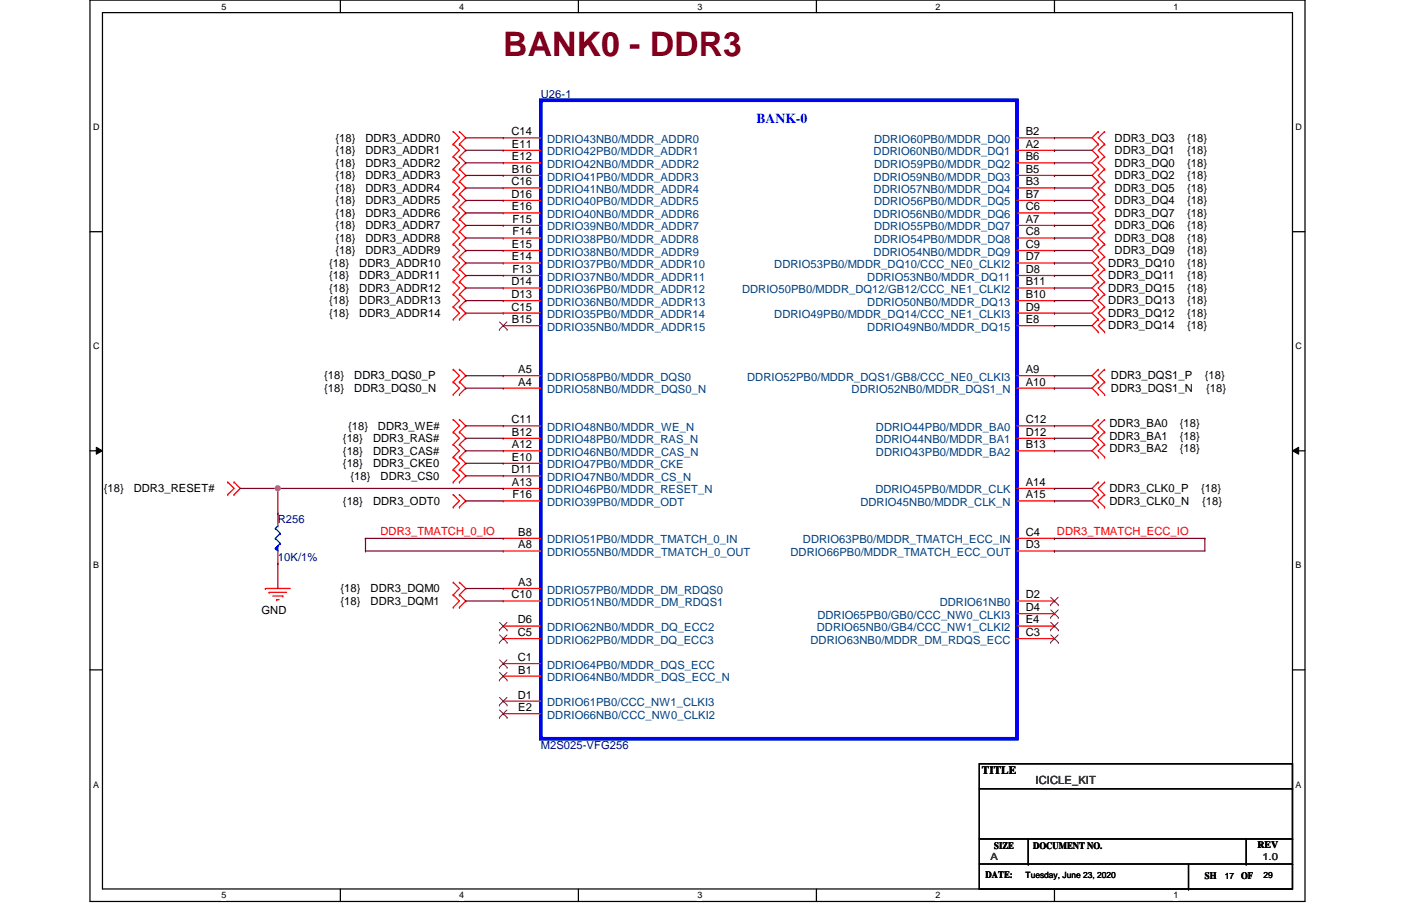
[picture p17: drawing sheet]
<svg xmlns="http://www.w3.org/2000/svg" width="432mm" height="279mm" viewBox="0 0 432 279" stroke-linecap="round" stroke-linejoin="round" font-family="sans-serif">
<defs><g id="words">
<text font-size="10.4" fill="#800000" x="155.1" y="17.4">BANK0 - DDR3</text>
<text font-size="4.2" fill="#00f" x="233.1" y="37.9">BANK-0</text>
<g font-size="3.5" fill="#000080">
<text x="166.7" y="30.1">U26-1</text>
<text x="85.6" y="161.4">R256</text>
<text x="85.6" y="173">10K/1%</text>
<text x="166.7" y="230.9">M2S025-VFG256</text>
</g>
<g font-size="3.5">
<text x="157.6" y="41.7">C14</text>
<text x="316.1" y="41.7">B2</text>
<text x="103.4" y="43.6">{18}</text>
<text x="103.4" y="47.5">{18}</text>
<text x="112.6" y="43.6">DDR3_ADDR0</text>
<text x="112.6" y="47.5">DDR3_ADDR1</text>
<text x="157.8" y="45.6">E11</text>
<text x="316.1" y="45.6">A2</text>
<text x="343.5" y="47.5">DDR3_DQ1</text>
<text x="343.5" y="43.6">DDR3_DQ3</text>
<text x="365.9" y="47.5">{18}</text>
<text x="365.9" y="43.6">{18}</text>
<text x="103.4" y="51.4">{18}</text>
<text x="112.6" y="51.4">DDR3_ADDR2</text>
<text x="157.8" y="49.4">E12</text>
<text x="157.8" y="53.3">B16</text>
<text x="316.1" y="49.4">B6</text>
<text x="316.1" y="53.3">B5</text>
<text x="343.5" y="51.4">DDR3_DQ0</text>
<text x="365.9" y="51.4">{18}</text>
<text x="103.4" y="55.2">{18}</text>
<text x="103.4" y="59.1">{18}</text>
<text x="112.6" y="55.2">DDR3_ADDR3</text>
<text x="112.6" y="59.1">DDR3_ADDR4</text>
<text x="157.6" y="57.1">C16</text>
<text x="316.1" y="57.1">B3</text>
<text x="343.5" y="55.2">DDR3_DQ2</text>
<text x="343.5" y="59.1">DDR3_DQ5</text>
<text x="365.9" y="55.2">{18}</text>
<text x="365.9" y="59.1">{18}</text>
<text x="103.4" y="62.9">{18}</text>
<text x="112.6" y="62.9">DDR3_ADDR5</text>
<text x="157.6" y="61">D16</text>
<text x="157.8" y="64.9">E16</text>
<text x="316.1" y="61">B7</text>
<text x="316.1" y="64.9">C6</text>
<text x="343.5" y="62.9">DDR3_DQ4</text>
<text x="365.9" y="62.9">{18}</text>
<text x="103.4" y="66.8">{18}</text>
<text x="103.4" y="70.7">{18}</text>
<text x="112.6" y="66.8">DDR3_ADDR6</text>
<text x="112.6" y="70.7">DDR3_ADDR7</text>
<text x="158" y="68.7">F15</text>
<text x="316.1" y="68.7">A7</text>
<text x="343.5" y="70.7">DDR3_DQ6</text>
<text x="343.5" y="66.8">DDR3_DQ7</text>
<text x="365.9" y="70.7">{18}</text>
<text x="365.9" y="66.8">{18}</text>
<text x="103.4" y="74.5">{18}</text>
<text x="112.6" y="74.5">DDR3_ADDR8</text>
<text x="157.8" y="76.5">E15</text>
<text x="158" y="72.6">F14</text>
<text x="316.1" y="72.6">C8</text>
<text x="316.1" y="76.5">C9</text>
<text x="343.5" y="74.5">DDR3_DQ8</text>
<text x="365.9" y="74.5">{18}</text>
<text x="101.5" y="82.3">{18}</text>
<text x="103.4" y="78.4">{18}</text>
<text x="110.7" y="82.3">DDR3_ADDR10</text>
<text x="112.6" y="78.4">DDR3_ADDR9</text>
<text x="157.8" y="80.3">E14</text>
<text x="316.1" y="80.3">D7</text>
<text x="341.6" y="82.3">DDR3_DQ10</text>
<text x="343.5" y="78.4">DDR3_DQ9</text>
<text x="365.9" y="78.4">{18}</text>
<text x="365.9" y="82.3">{18}</text>
<text x="101.5" y="86.1">{18}</text>
<text x="110.7" y="86.1">DDR3_ADDR11</text>
<text x="157.6" y="88">D14</text>
<text x="158" y="84.2">F13</text>
<text x="316.1" y="84.2">D8</text>
<text x="316.1" y="88">B11</text>
<text x="341.6" y="86.1">DDR3_DQ11</text>
<text x="365.9" y="86.1">{18}</text>
<text x="101.5" y="90">{18}</text>
<text x="101.5" y="93.9">{18}</text>
<text x="110.7" y="90">DDR3_ADDR12</text>
<text x="110.7" y="93.9">DDR3_ADDR13</text>
<text x="157.6" y="91.9">D13</text>
<text x="157.6" y="95.8">C15</text>
<text x="316.1" y="91.9">B10</text>
<text x="316.1" y="95.8">D9</text>
<text x="341.6" y="93.9">DDR3_DQ13</text>
<text x="341.6" y="90">DDR3_DQ15</text>
<text x="365.9" y="93.9">{18}</text>
<text x="365.9" y="90">{18}</text>
<text x="101.5" y="97.7">{18}</text>
<text x="110.7" y="97.7">DDR3_ADDR14</text>
<text x="157.8" y="99.6">B15</text>
<text x="316.1" y="99.6">E8</text>
<text x="341.6" y="97.7">DDR3_DQ12</text>
<text x="341.6" y="101.6">DDR3_DQ14</text>
<text x="365.9" y="97.7">{18}</text>
<text x="365.9" y="101.6">{18}</text>
<text x="99.9" y="117">{18}</text>
<text x="109.2" y="117">DDR3_DQS0_P</text>
<text x="159.7" y="115.1">A5</text>
<text x="159.7" y="118.9">A4</text>
<text x="316.1" y="115.1">A9</text>
<text x="316.1" y="118.9">A10</text>
<text x="342.4" y="117">DDR3_DQS1_P</text>
<text x="371.3" y="117">{18}</text>
<text x="99.9" y="120.9">{18}</text>
<text x="109.2" y="120.9">DDR3_DQS0_N</text>
<text x="342.4" y="120.9">DDR3_DQS1_N</text>
<text x="371.7" y="120.9">{18}</text>
<text x="157.6" y="130.5">C11</text>
<text x="316.1" y="130.5">C12</text>
<text x="342" y="131.7">DDR3_BA0</text>
<text x="363.6" y="131.7">{18}</text>
<text x="105.7" y="136.3">{18}</text>
<text x="107.3" y="132.5">{18}</text>
<text x="115" y="136.3">DDR3_RAS#</text>
<text x="116.5" y="132.5">DDR3_WE#</text>
<text x="157.8" y="134.4">B12</text>
<text x="316.1" y="134.4">D12</text>
<text x="342" y="135.6">DDR3_BA1</text>
<text x="363.6" y="135.6">{18}</text>
<text x="105.7" y="140.2">{18}</text>
<text x="115" y="140.2">DDR3_CAS#</text>
<text x="157.8" y="138.2">A12</text>
<text x="157.8" y="142.1">E10</text>
<text x="316.1" y="138.2">B13</text>
<text x="342" y="139.4">DDR3_BA2</text>
<text x="363.6" y="139.4">{18}</text>
<text x="105.7" y="144.1">{18}</text>
<text x="108" y="147.9">{18}</text>
<text x="115" y="144.1">DDR3_CKE0</text>
<text x="117.3" y="147.9">DDR3_CS0</text>
<text x="157.6" y="145.9">D11</text>
<text x="157.8" y="149.8">A13</text>
<text x="316.1" y="149.8">A14</text>
<text x="32" y="151.8">{18}</text>
<text x="41.2" y="151.8">DDR3_RESET#</text>
<text x="105.7" y="155.6">{18}</text>
<text x="115" y="155.6">DDR3_ODT0</text>
<text x="158" y="153.7">F16</text>
<text x="316.1" y="153.7">A15</text>
<text x="342" y="151.8">DDR3_CLK0_P</text>
<text x="342" y="155.6">DDR3_CLK0_N</text>
<text x="370.2" y="151.8">{18}</text>
<text x="370.5" y="155.6">{18}</text>
<text x="159.7" y="165.2">B8</text>
<text x="316.1" y="165.2">C4</text>
<text x="159.7" y="169.1">A8</text>
<text x="316.1" y="169.1">D3</text>
<text x="104.9" y="182.7">{18}</text>
<text x="114.2" y="182.7">DDR3_DQM0</text>
<text x="157.6" y="184.5">C10</text>
<text x="159.7" y="180.7">A3</text>
<text x="316.1" y="184.5">D2</text>
<text x="80.6" y="189.2">GND</text>
<text x="104.9" y="186.5">{18}</text>
<text x="114.2" y="186.5">DDR3_DQM1</text>
<text x="316.1" y="188.4">D4</text>
<text x="159.6" y="192.3">D6</text>
<text x="159.6" y="196.1">C5</text>
<text x="316.1" y="192.3">E4</text>
<text x="316.1" y="196.1">C3</text>
<text x="159.6" y="203.8">C1</text>
<text x="159.7" y="207.7">B1</text>
<text x="159.6" y="215.4">D1</text>
<text x="159.7" y="219.3">E2</text>
<text x="302.6" y="238.7">TITLE</text>
</g>
<g font-size="3.5" fill="#004080">
<text x="168.7" y="44.1">DDRIO43NB0/MDDR_ADDR0</text>
<text x="168.7" y="47.9">DDRIO42PB0/MDDR_ADDR1</text>
<text x="269.2" y="47.9">DDRIO60NB0/MDDR_DQ1</text>
<text x="269.4" y="44.1">DDRIO60PB0/MDDR_DQ0</text>
<text x="168.7" y="51.8">DDRIO42NB0/MDDR_ADDR2</text>
<text x="269.4" y="51.8">DDRIO59PB0/MDDR_DQ2</text>
<text x="168.7" y="55.7">DDRIO41PB0/MDDR_ADDR3</text>
<text x="168.7" y="59.5">DDRIO41NB0/MDDR_ADDR4</text>
<text x="269.2" y="55.7">DDRIO59NB0/MDDR_DQ3</text>
<text x="269.2" y="59.5">DDRIO57NB0/MDDR_DQ4</text>
<text x="168.7" y="63.4">DDRIO40PB0/MDDR_ADDR5</text>
<text x="269.4" y="63.4">DDRIO56PB0/MDDR_DQ5</text>
<text x="168.7" y="67.2">DDRIO40NB0/MDDR_ADDR6</text>
<text x="168.7" y="71.1">DDRIO39NB0/MDDR_ADDR7</text>
<text x="269.2" y="67.2">DDRIO56NB0/MDDR_DQ6</text>
<text x="269.4" y="71.1">DDRIO55PB0/MDDR_DQ7</text>
<text x="168.7" y="75">DDRIO38PB0/MDDR_ADDR8</text>
<text x="269.4" y="75">DDRIO54PB0/MDDR_DQ8</text>
<text x="168.7" y="78.8">DDRIO38NB0/MDDR_ADDR9</text>
<text x="168.7" y="82.7">DDRIO37PB0/MDDR_ADDR10</text>
<text x="238.6" y="82.7">DDRIO53PB0/MDDR_DQ10/CCC_NE0_CLKI2</text>
<text x="269.2" y="78.8">DDRIO54NB0/MDDR_DQ9</text>
<text x="168.7" y="86.5">DDRIO37NB0/MDDR_ADDR11</text>
<text x="267.3" y="86.5">DDRIO53NB0/MDDR_DQ11</text>
<text x="168.7" y="90.4">DDRIO36PB0/MDDR_ADDR12</text>
<text x="168.7" y="94.3">DDRIO36NB0/MDDR_ADDR13</text>
<text x="228.7" y="90.4">DDRIO50PB0/MDDR_DQ12/GB12/CCC_NE1_CLKI2</text>
<text x="267.3" y="94.3">DDRIO50NB0/MDDR_DQ13</text>
<text x="168.7" y="98.1">DDRIO35PB0/MDDR_ADDR14</text>
<text x="168.7" y="102">DDRIO35NB0/MDDR_ADDR15</text>
<text x="238.6" y="98.1">DDRIO49PB0/MDDR_DQ14/CCC_NE1_CLKI3</text>
<text x="267.3" y="102">DDRIO49NB0/MDDR_DQ15</text>
<text x="168.7" y="117.4">DDRIO58PB0/MDDR_DQS0</text>
<text x="230.3" y="117.4">DDRIO52PB0/MDDR_DQS1/GB8/CCC_NE0_CLKI3</text>
<text x="168.7" y="121.3">DDRIO58NB0/MDDR_DQS0_N</text>
<text x="262.5" y="121.3">DDRIO52NB0/MDDR_DQS1_N</text>
<text x="168.7" y="132.9">DDRIO48NB0/MDDR_WE_N</text>
<text x="168.7" y="136.7">DDRIO48PB0/MDDR_RAS_N</text>
<text x="269.8" y="136.7">DDRIO44NB0/MDDR_BA1</text>
<text x="270" y="132.9">DDRIO44PB0/MDDR_BA0</text>
<text x="168.7" y="140.6">DDRIO46NB0/MDDR_CAS_N</text>
<text x="270" y="140.6">DDRIO43PB0/MDDR_BA2</text>
<text x="168.7" y="144.4">DDRIO47PB0/MDDR_CKE</text>
<text x="168.7" y="148.3">DDRIO47NB0/MDDR_CS_N</text>
<text x="168.7" y="152.2">DDRIO46PB0/MDDR_RESET_N</text>
<text x="269.8" y="152.2">DDRIO45PB0/MDDR_CLK</text>
<text x="168.7" y="156">DDRIO39PB0/MDDR_ODT</text>
<text x="265.2" y="156">DDRIO45NB0/MDDR_CLK_N</text>
<text x="168.7" y="167.6">DDRIO51PB0/MDDR_TMATCH_0_IN</text>
<text x="247.5" y="167.6">DDRIO63PB0/MDDR_TMATCH_ECC_IN</text>
<text x="168.7" y="171.5">DDRIO55NB0/MDDR_TMATCH_0_OUT</text>
<text x="243.6" y="171.5">DDRIO66PB0/MDDR_TMATCH_ECC_OUT</text>
<text x="168.7" y="183">DDRIO57PB0/MDDR_DM_RDQS0</text>
<text x="168.7" y="186.9">DDRIO51NB0/MDDR_DM_RDQS1</text>
<text x="251.9" y="190.8">DDRIO65PB0/GB0/CCC_NW0_CLKI3</text>
<text x="289.6" y="186.9">DDRIO61NB0</text>
<text x="168.7" y="194.6">DDRIO62NB0/MDDR_DQ_ECC2</text>
<text x="251.8" y="194.6">DDRIO65NB0/GB4/CCC_NW1_CLKI2</text>
<text x="168.7" y="198.5">DDRIO62PB0/MDDR_DQ_ECC3</text>
<text x="249.8" y="198.5">DDRIO63NB0/MDDR_DM_RDQS_ECC</text>
<text x="168.7" y="206.2">DDRIO64PB0/MDDR_DQS_ECC</text>
<text x="168.7" y="210.1">DDRIO64NB0/MDDR_DQS_ECC_N</text>
<text x="168.7" y="217.8">DDRIO61PB0/CCC_NW1_CLKI3</text>
<text x="168.7" y="221.7">DDRIO66NB0/CCC_NW0_CLKI2</text>
</g>
<g font-size="3.5" fill="#f00">
<text x="117.3" y="165.1">DDR3_TMATCH_0_IO</text>
<text x="325.8" y="165.1">DDR3_TMATCH_ECC_IO</text>
</g>
<text font-size="3.5" fill="#008000" x="319.2" y="241.7">ICICLE_KIT</text>
<g font-size="3">
<text x="306.5" y="261.8">SIZE</text>
<text x="318.4" y="261.8">DOCUMENT NO.</text>
<text x="387.6" y="261.5">REV</text>
<text x="303.8" y="270.7">DATE:</text>
<text x="371.3" y="271.1">SH</text>
<text x="382.5" y="271.1">OF</text>
</g>
<g font-size="3" fill="#008000">
<text x="305.3" y="265.3">A</text>
<text x="389.1" y="265.3">1.0</text>
</g>
<g font-size="2.8">
<text x="68.2" y="3">5</text>
<text x="141.6" y="3">4</text>
<text x="214.9" y="3">3</text>
<text x="288.3" y="3">2</text>
<text x="361.7" y="3">1</text>
<text x="28.7" y="40.2">D</text>
<text x="399.3" y="40.2">D</text>
<text x="28.7" y="107.7">C</text>
<text x="399.3" y="107.7">C</text>
<text x="28.7" y="175.3">B</text>
<text x="399.3" y="175.3">B</text>
<text x="28.7" y="242.9">A</text>
<text x="399.3" y="242.9">A</text>
<text x="68.2" y="277.1">5</text>
<text x="141.6" y="277.1">4</text>
<text x="214.9" y="277.1">3</text>
<text x="288.3" y="277.1">2</text>
<text x="361.7" y="277.1">1</text>
</g>
<g font-size="2.7">
<text x="316.1" y="270.8">Tuesday, June 23, 2020</text>
<text x="377.5" y="271.1">17</text>
<text x="389.5" y="270.8">29</text>
</g>
</g></defs>
<path d="M27.7 0h374.5v278h-374.5zM31.6 3.9h366.8v270.3h-366.8z" fill="none" stroke="#000" stroke-width=".38"/>
<g fill="#fff">
<path d="M68.2 .5h1.6v3.1h-1.6z"/>
<path d="M68.2 274.6h1.6v3.1h-1.6z"/>
</g>
<path d="M104.9 0v3.9M104.9 274.2v3.8" fill="none" stroke="#000" stroke-width=".38"/>
<g fill="#fff">
<path d="M141.6 .5h1.5v3.1h-1.5z"/>
<path d="M141.6 274.6h1.5v3.1h-1.5z"/>
</g>
<path d="M178.3 0v3.9M178.3 274.2v3.8" fill="none" stroke="#000" stroke-width=".38"/>
<g fill="#fff">
<path d="M214.9 .5h1.6v3.1h-1.6z"/>
<path d="M214.9 274.6h1.6v3.1h-1.6z"/>
</g>
<path d="M251.6 0v3.9M251.6 274.2v3.8" fill="none" stroke="#000" stroke-width=".38"/>
<g fill="#fff">
<path d="M288.3 .5h1.5v3.1h-1.5z"/>
<path d="M288.3 274.6h1.5v3.1h-1.5z"/>
</g>
<path d="M325 0v3.9M325 274.2v3.8" fill="none" stroke="#000" stroke-width=".38"/>
<g fill="#fff">
<path d="M361.7 .5h1.5v3.1h-1.5z"/>
<path d="M361.7 274.6h1.5v3.1h-1.5z"/>
<path d="M28.7 37.7h2v3.1h-2z"/>
<path d="M399.3 37.7h2v3.1h-2z"/>
<path d="M28.7 105.2h2v3.1h-2z"/>
<path d="M399.3 105.2h2v3.1h-2z"/>
</g>
<path d="M27.7 71.5h3.9M398.4 71.5h3.8" fill="none" stroke="#000" stroke-width=".38"/>
<g fill="#fff">
<path d="M28.7 172.8h1.8v3.1h-1.8z"/>
<path d="M399.3 172.8h1.9v3.1h-1.9z"/>
</g>
<path d="M27.7 139h3.9M398.4 139h3.8" fill="none" stroke="#000" stroke-width=".38"/>
<path d="M29.7 137.9l1.9 1.1-1.9 1.1zM398.4 139l1.9-1.1v2.2z" fill="#000"/>
<path d="M29.7 137.9l1.9 1.1-1.9 1.1zM398.4 139l1.9-1.1v2.2z" fill="none" stroke="#000" stroke-width=".31"/>
<g fill="#fff">
<path d="M28.7 240.4h1.8v3.1h-1.8z"/>
<path d="M399.3 240.4h1.9v3.1h-1.9z"/>
</g>
<path d="M27.7 206.6h3.9M398.4 206.6h3.8" fill="none" stroke="#000" stroke-width=".38"/>
<path d="M81.8 181.5h7.7" fill="none" stroke="#f00" stroke-width=".38"/>
<circle cx="81.8" cy="181.5" r=".19" fill="#f00"/>
<path d="M82.9 182.7h5.4" fill="none" stroke="#f00" stroke-width=".38"/>
<circle cx="82.9" cy="182.7" r=".19" fill="#f00"/>
<path d="M84.1 183.8h3.1" fill="none" stroke="#f00" stroke-width=".38"/>
<circle cx="87.2" cy="183.8" r=".19" fill="#f00"/>
<path d="M85.3 185h.7" fill="none" stroke="#f00" stroke-width=".38"/>
<circle cx="85.3" cy="185" r=".19" fill="#f00"/>
<path d="M72.1 148.7l1.9 1.9" fill="none" stroke="#f00" stroke-width=".38"/>
<circle cx="72.1" cy="148.7" r=".19" fill="#f00"/>
<path d="M74 150.6l-1.9 1.9" fill="none" stroke="#f00" stroke-width=".38"/>
<circle cx="72.1" cy="152.5" r=".19" fill="#f00"/>
<path d="M72.1 150.6l-1.9 1.9" fill="none" stroke="#f00" stroke-width=".38"/>
<circle cx="70.2" cy="152.5" r=".19" fill="#f00"/>
<path d="M70.2 148.7l1.9 1.9" fill="none" stroke="#f00" stroke-width=".38"/>
<circle cx="70.2" cy="148.7" r=".19" fill="#f00"/>
<path d="M338.5 117.8l-1.9 1.9" fill="none" stroke="#f00" stroke-width=".38"/>
<circle cx="338.5" cy="117.8" r=".19" fill="#f00"/>
<path d="M336.6 119.7l1.9 2" fill="none" stroke="#f00" stroke-width=".38"/>
<circle cx="338.5" cy="121.7" r=".19" fill="#f00"/>
<path d="M338.5 119.7l1.9 2" fill="none" stroke="#f00" stroke-width=".38"/>
<circle cx="340.4" cy="121.7" r=".19" fill="#f00"/>
<path d="M340.4 117.8l-1.9 1.9" fill="none" stroke="#f00" stroke-width=".38"/>
<circle cx="340.4" cy="117.8" r=".19" fill="#f00"/>
<path d="M141.6 113.9l2 2" fill="none" stroke="#f00" stroke-width=".38"/>
<circle cx="141.6" cy="113.9" r=".19" fill="#f00"/>
<path d="M143.6 115.9l-2 1.9" fill="none" stroke="#f00" stroke-width=".38"/>
<circle cx="141.6" cy="117.8" r=".19" fill="#f00"/>
<path d="M141.6 115.9l-1.9 1.9" fill="none" stroke="#f00" stroke-width=".38"/>
<circle cx="139.7" cy="117.8" r=".19" fill="#f00"/>
<path d="M139.7 113.9l1.9 2" fill="none" stroke="#f00" stroke-width=".38"/>
<circle cx="139.7" cy="113.9" r=".19" fill="#f00"/>
<path d="M141.6 117.8l2 1.9" fill="none" stroke="#f00" stroke-width=".38"/>
<circle cx="141.6" cy="117.8" r=".19" fill="#f00"/>
<path d="M143.6 119.7l-2 2" fill="none" stroke="#f00" stroke-width=".38"/>
<circle cx="141.6" cy="121.7" r=".19" fill="#f00"/>
<path d="M141.6 119.7l-1.9 2" fill="none" stroke="#f00" stroke-width=".38"/>
<circle cx="139.7" cy="121.7" r=".19" fill="#f00"/>
<path d="M139.7 117.8l1.9 1.9" fill="none" stroke="#f00" stroke-width=".38"/>
<circle cx="139.7" cy="117.8" r=".19" fill="#f00"/>
<path d="M338.5 113.9l-1.9 2" fill="none" stroke="#f00" stroke-width=".38"/>
<circle cx="338.5" cy="113.9" r=".19" fill="#f00"/>
<path d="M336.6 115.9l1.9 1.9" fill="none" stroke="#f00" stroke-width=".38"/>
<circle cx="338.5" cy="117.8" r=".19" fill="#f00"/>
<path d="M338.5 115.9l1.9 1.9" fill="none" stroke="#f00" stroke-width=".38"/>
<circle cx="340.4" cy="117.8" r=".19" fill="#f00"/>
<path d="M340.4 113.9l-1.9 2" fill="none" stroke="#f00" stroke-width=".38"/>
<circle cx="340.4" cy="113.9" r=".19" fill="#f00"/>
<path d="M336.6 131.3l1.9 1.9" fill="none" stroke="#f00" stroke-width=".38"/>
<circle cx="338.5" cy="133.2" r=".19" fill="#f00"/>
<path d="M338.5 129.4l-1.9 1.9" fill="none" stroke="#f00" stroke-width=".38"/>
<circle cx="338.5" cy="129.4" r=".19" fill="#f00"/>
<path d="M340.4 129.4l-1.9 1.9" fill="none" stroke="#f00" stroke-width=".38"/>
<circle cx="340.4" cy="129.4" r=".19" fill="#f00"/>
<path d="M338.5 131.3l1.9 1.9" fill="none" stroke="#f00" stroke-width=".38"/>
<circle cx="340.4" cy="133.2" r=".19" fill="#f00"/>
<path d="M336.6 139l1.9 2" fill="none" stroke="#f00" stroke-width=".38"/>
<circle cx="338.5" cy="141" r=".19" fill="#f00"/>
<path d="M338.5 137.1l-1.9 1.9" fill="none" stroke="#f00" stroke-width=".38"/>
<circle cx="338.5" cy="137.1" r=".19" fill="#f00"/>
<path d="M340.4 137.1l-1.9 1.9" fill="none" stroke="#f00" stroke-width=".38"/>
<circle cx="340.4" cy="137.1" r=".19" fill="#f00"/>
<path d="M338.5 139l1.9 2" fill="none" stroke="#f00" stroke-width=".38"/>
<circle cx="340.4" cy="141" r=".19" fill="#f00"/>
<path d="M141.6 152.5l2 2" fill="none" stroke="#f00" stroke-width=".38"/>
<circle cx="141.6" cy="152.5" r=".19" fill="#f00"/>
<path d="M143.6 154.5l-2 1.9" fill="none" stroke="#f00" stroke-width=".38"/>
<circle cx="141.6" cy="156.4" r=".19" fill="#f00"/>
<path d="M141.6 154.5l-1.9 1.9" fill="none" stroke="#f00" stroke-width=".38"/>
<circle cx="139.7" cy="156.4" r=".19" fill="#f00"/>
<path d="M139.7 152.5l1.9 2" fill="none" stroke="#f00" stroke-width=".38"/>
<circle cx="139.7" cy="152.5" r=".19" fill="#f00"/>
<path d="M338.5 148.7l-1.9 1.9" fill="none" stroke="#f00" stroke-width=".38"/>
<circle cx="338.5" cy="148.7" r=".19" fill="#f00"/>
<path d="M336.6 150.6l1.9 1.9" fill="none" stroke="#f00" stroke-width=".38"/>
<circle cx="338.5" cy="152.5" r=".19" fill="#f00"/>
<path d="M338.5 150.6l1.9 1.9" fill="none" stroke="#f00" stroke-width=".38"/>
<circle cx="340.4" cy="152.5" r=".19" fill="#f00"/>
<path d="M340.4 148.7l-1.9 1.9" fill="none" stroke="#f00" stroke-width=".38"/>
<circle cx="340.4" cy="148.7" r=".19" fill="#f00"/>
<path d="M338.5 152.5l-1.9 2" fill="none" stroke="#f00" stroke-width=".38"/>
<circle cx="338.5" cy="152.5" r=".19" fill="#f00"/>
<path d="M336.6 154.5l1.9 1.9" fill="none" stroke="#f00" stroke-width=".38"/>
<circle cx="338.5" cy="156.4" r=".19" fill="#f00"/>
<path d="M338.5 154.5l1.9 1.9" fill="none" stroke="#f00" stroke-width=".38"/>
<circle cx="340.4" cy="156.4" r=".19" fill="#f00"/>
<path d="M340.4 152.5l-1.9 2" fill="none" stroke="#f00" stroke-width=".38"/>
<circle cx="340.4" cy="152.5" r=".19" fill="#f00"/>
<path d="M141.6 141l2 1.9" fill="none" stroke="#f00" stroke-width=".38"/>
<circle cx="141.6" cy="141" r=".19" fill="#f00"/>
<path d="M143.6 142.9l-2 1.9" fill="none" stroke="#f00" stroke-width=".38"/>
<circle cx="141.6" cy="144.8" r=".19" fill="#f00"/>
<path d="M141.6 142.9l-1.9 1.9" fill="none" stroke="#f00" stroke-width=".38"/>
<circle cx="139.7" cy="144.8" r=".19" fill="#f00"/>
<path d="M139.7 141l1.9 1.9" fill="none" stroke="#f00" stroke-width=".38"/>
<circle cx="139.7" cy="141" r=".19" fill="#f00"/>
<path d="M336.6 135.2l1.9 1.9" fill="none" stroke="#f00" stroke-width=".38"/>
<circle cx="338.5" cy="137.1" r=".19" fill="#f00"/>
<path d="M338.5 133.2l-1.9 2" fill="none" stroke="#f00" stroke-width=".38"/>
<circle cx="338.5" cy="133.2" r=".19" fill="#f00"/>
<path d="M340.4 133.2l-1.9 2" fill="none" stroke="#f00" stroke-width=".38"/>
<circle cx="340.4" cy="133.2" r=".19" fill="#f00"/>
<path d="M338.5 135.2l1.9 1.9" fill="none" stroke="#f00" stroke-width=".38"/>
<circle cx="340.4" cy="137.1" r=".19" fill="#f00"/>
<path d="M141.6 144.8l2 1.9" fill="none" stroke="#f00" stroke-width=".38"/>
<circle cx="141.6" cy="144.8" r=".19" fill="#f00"/>
<path d="M143.6 146.7l-2 2" fill="none" stroke="#f00" stroke-width=".38"/>
<circle cx="141.6" cy="148.7" r=".19" fill="#f00"/>
<path d="M141.6 146.7l-1.9 2" fill="none" stroke="#f00" stroke-width=".38"/>
<circle cx="139.7" cy="148.7" r=".19" fill="#f00"/>
<path d="M139.7 144.8l1.9 1.9" fill="none" stroke="#f00" stroke-width=".38"/>
<circle cx="139.7" cy="144.8" r=".19" fill="#f00"/>
<path d="M141.6 137.1l2 1.9" fill="none" stroke="#f00" stroke-width=".38"/>
<circle cx="141.6" cy="137.1" r=".19" fill="#f00"/>
<path d="M143.6 139l-2 2" fill="none" stroke="#f00" stroke-width=".38"/>
<circle cx="141.6" cy="141" r=".19" fill="#f00"/>
<path d="M141.6 139l-1.9 2" fill="none" stroke="#f00" stroke-width=".38"/>
<circle cx="139.7" cy="141" r=".19" fill="#f00"/>
<path d="M139.7 137.1l1.9 1.9" fill="none" stroke="#f00" stroke-width=".38"/>
<circle cx="139.7" cy="137.1" r=".19" fill="#f00"/>
<path d="M141.6 179.6l2 1.9" fill="none" stroke="#f00" stroke-width=".38"/>
<circle cx="141.6" cy="179.6" r=".19" fill="#f00"/>
<path d="M143.6 181.5l-2 1.9" fill="none" stroke="#f00" stroke-width=".38"/>
<circle cx="141.6" cy="183.4" r=".19" fill="#f00"/>
<path d="M141.6 181.5l-1.9 1.9" fill="none" stroke="#f00" stroke-width=".38"/>
<circle cx="139.7" cy="183.4" r=".19" fill="#f00"/>
<path d="M139.7 179.6l1.9 1.9" fill="none" stroke="#f00" stroke-width=".38"/>
<circle cx="139.7" cy="179.6" r=".19" fill="#f00"/>
<path d="M141.6 183.4l2 1.9" fill="none" stroke="#f00" stroke-width=".38"/>
<circle cx="141.6" cy="183.4" r=".19" fill="#f00"/>
<path d="M143.6 185.3l-2 2" fill="none" stroke="#f00" stroke-width=".38"/>
<circle cx="141.6" cy="187.3" r=".19" fill="#f00"/>
<path d="M141.6 185.3l-1.9 2" fill="none" stroke="#f00" stroke-width=".38"/>
<circle cx="139.7" cy="187.3" r=".19" fill="#f00"/>
<path d="M139.7 183.4l1.9 1.9" fill="none" stroke="#f00" stroke-width=".38"/>
<circle cx="139.7" cy="183.4" r=".19" fill="#f00"/>
<path d="M141.6 133.2l2 2" fill="none" stroke="#f00" stroke-width=".38"/>
<circle cx="141.6" cy="133.2" r=".19" fill="#f00"/>
<path d="M143.6 135.2l-2 1.9" fill="none" stroke="#f00" stroke-width=".38"/>
<circle cx="141.6" cy="137.1" r=".19" fill="#f00"/>
<path d="M141.6 135.2l-1.9 1.9" fill="none" stroke="#f00" stroke-width=".38"/>
<circle cx="139.7" cy="137.1" r=".19" fill="#f00"/>
<path d="M139.7 133.2l1.9 2" fill="none" stroke="#f00" stroke-width=".38"/>
<circle cx="139.7" cy="133.2" r=".19" fill="#f00"/>
<path d="M141.6 129.4l2 1.9" fill="none" stroke="#f00" stroke-width=".38"/>
<circle cx="141.6" cy="129.4" r=".19" fill="#f00"/>
<path d="M143.6 131.3l-2 1.9" fill="none" stroke="#f00" stroke-width=".38"/>
<circle cx="141.6" cy="133.2" r=".19" fill="#f00"/>
<path d="M141.6 131.3l-1.9 1.9" fill="none" stroke="#f00" stroke-width=".38"/>
<circle cx="139.7" cy="133.2" r=".19" fill="#f00"/>
<path d="M139.7 129.4l1.9 1.9" fill="none" stroke="#f00" stroke-width=".38"/>
<circle cx="139.7" cy="129.4" r=".19" fill="#f00"/>
<path d="M141.6 40.6l2 1.9" fill="none" stroke="#f00" stroke-width=".38"/>
<circle cx="141.6" cy="40.6" r=".19" fill="#f00"/>
<path d="M143.6 42.5l-2 1.9" fill="none" stroke="#f00" stroke-width=".38"/>
<circle cx="141.6" cy="44.4" r=".19" fill="#f00"/>
<path d="M141.6 42.5l-1.9 1.9" fill="none" stroke="#f00" stroke-width=".38"/>
<circle cx="139.7" cy="44.4" r=".19" fill="#f00"/>
<path d="M139.7 40.6l1.9 1.9" fill="none" stroke="#f00" stroke-width=".38"/>
<circle cx="139.7" cy="40.6" r=".19" fill="#f00"/>
<path d="M141.6 44.4l2 2" fill="none" stroke="#f00" stroke-width=".38"/>
<circle cx="141.6" cy="44.4" r=".19" fill="#f00"/>
<path d="M143.6 46.4l-2 1.9" fill="none" stroke="#f00" stroke-width=".38"/>
<circle cx="141.6" cy="48.3" r=".19" fill="#f00"/>
<path d="M141.6 46.4l-1.9 1.9" fill="none" stroke="#f00" stroke-width=".38"/>
<circle cx="139.7" cy="48.3" r=".19" fill="#f00"/>
<path d="M139.7 44.4l1.9 2" fill="none" stroke="#f00" stroke-width=".38"/>
<circle cx="139.7" cy="44.4" r=".19" fill="#f00"/>
<path d="M141.6 48.3l2 1.9" fill="none" stroke="#f00" stroke-width=".38"/>
<circle cx="141.6" cy="48.3" r=".19" fill="#f00"/>
<path d="M143.6 50.2l-2 2" fill="none" stroke="#f00" stroke-width=".38"/>
<circle cx="141.6" cy="52.2" r=".19" fill="#f00"/>
<path d="M141.6 50.2l-1.9 2" fill="none" stroke="#f00" stroke-width=".38"/>
<circle cx="139.7" cy="52.2" r=".19" fill="#f00"/>
<path d="M139.7 48.3l1.9 1.9" fill="none" stroke="#f00" stroke-width=".38"/>
<circle cx="139.7" cy="48.3" r=".19" fill="#f00"/>
<path d="M141.6 52.2l2 1.9" fill="none" stroke="#f00" stroke-width=".38"/>
<circle cx="141.6" cy="52.2" r=".19" fill="#f00"/>
<path d="M143.6 54.1l-2 1.9" fill="none" stroke="#f00" stroke-width=".38"/>
<circle cx="141.6" cy="56" r=".19" fill="#f00"/>
<path d="M141.6 54.1l-1.9 1.9" fill="none" stroke="#f00" stroke-width=".38"/>
<circle cx="139.7" cy="56" r=".19" fill="#f00"/>
<path d="M139.7 52.2l1.9 1.9" fill="none" stroke="#f00" stroke-width=".38"/>
<circle cx="139.7" cy="52.2" r=".19" fill="#f00"/>
<path d="M141.6 56l2 2" fill="none" stroke="#f00" stroke-width=".38"/>
<circle cx="141.6" cy="56" r=".19" fill="#f00"/>
<path d="M143.6 58l-2 1.9" fill="none" stroke="#f00" stroke-width=".38"/>
<circle cx="141.6" cy="59.9" r=".19" fill="#f00"/>
<path d="M141.6 58l-1.9 1.9" fill="none" stroke="#f00" stroke-width=".38"/>
<circle cx="139.7" cy="59.9" r=".19" fill="#f00"/>
<path d="M139.7 56l1.9 2" fill="none" stroke="#f00" stroke-width=".38"/>
<circle cx="139.7" cy="56" r=".19" fill="#f00"/>
<path d="M141.6 59.9l2 1.9" fill="none" stroke="#f00" stroke-width=".38"/>
<circle cx="141.6" cy="59.9" r=".19" fill="#f00"/>
<path d="M143.6 61.8l-2 2" fill="none" stroke="#f00" stroke-width=".38"/>
<circle cx="141.6" cy="63.8" r=".19" fill="#f00"/>
<path d="M141.6 61.8l-1.9 2" fill="none" stroke="#f00" stroke-width=".38"/>
<circle cx="139.7" cy="63.8" r=".19" fill="#f00"/>
<path d="M139.7 59.9l1.9 1.9" fill="none" stroke="#f00" stroke-width=".38"/>
<circle cx="139.7" cy="59.9" r=".19" fill="#f00"/>
<path d="M141.6 63.8l2 1.9" fill="none" stroke="#f00" stroke-width=".38"/>
<circle cx="141.6" cy="63.8" r=".19" fill="#f00"/>
<path d="M143.6 65.7l-2 1.9" fill="none" stroke="#f00" stroke-width=".38"/>
<circle cx="141.6" cy="67.6" r=".19" fill="#f00"/>
<path d="M141.6 65.7l-1.9 1.9" fill="none" stroke="#f00" stroke-width=".38"/>
<circle cx="139.7" cy="67.6" r=".19" fill="#f00"/>
<path d="M139.7 63.8l1.9 1.9" fill="none" stroke="#f00" stroke-width=".38"/>
<circle cx="139.7" cy="63.8" r=".19" fill="#f00"/>
<path d="M141.6 67.6l2 1.9" fill="none" stroke="#f00" stroke-width=".38"/>
<circle cx="141.6" cy="67.6" r=".19" fill="#f00"/>
<path d="M143.6 69.5l-2 2" fill="none" stroke="#f00" stroke-width=".38"/>
<circle cx="141.6" cy="71.5" r=".19" fill="#f00"/>
<path d="M141.6 69.5l-1.9 2" fill="none" stroke="#f00" stroke-width=".38"/>
<circle cx="139.7" cy="71.5" r=".19" fill="#f00"/>
<path d="M139.7 67.6l1.9 1.9" fill="none" stroke="#f00" stroke-width=".38"/>
<circle cx="139.7" cy="67.6" r=".19" fill="#f00"/>
<path d="M141.6 71.5l2 1.9" fill="none" stroke="#f00" stroke-width=".38"/>
<circle cx="141.6" cy="71.5" r=".19" fill="#f00"/>
<path d="M143.6 73.4l-2 1.9" fill="none" stroke="#f00" stroke-width=".38"/>
<circle cx="141.6" cy="75.3" r=".19" fill="#f00"/>
<path d="M141.6 73.4l-1.9 1.9" fill="none" stroke="#f00" stroke-width=".38"/>
<circle cx="139.7" cy="75.3" r=".19" fill="#f00"/>
<path d="M139.7 71.5l1.9 1.9" fill="none" stroke="#f00" stroke-width=".38"/>
<circle cx="139.7" cy="71.5" r=".19" fill="#f00"/>
<path d="M141.6 75.3l2 2" fill="none" stroke="#f00" stroke-width=".38"/>
<circle cx="141.6" cy="75.3" r=".19" fill="#f00"/>
<path d="M143.6 77.3l-2 1.9" fill="none" stroke="#f00" stroke-width=".38"/>
<circle cx="141.6" cy="79.2" r=".19" fill="#f00"/>
<path d="M141.6 77.3l-1.9 1.9" fill="none" stroke="#f00" stroke-width=".38"/>
<circle cx="139.7" cy="79.2" r=".19" fill="#f00"/>
<path d="M139.7 75.3l1.9 2" fill="none" stroke="#f00" stroke-width=".38"/>
<circle cx="139.7" cy="75.3" r=".19" fill="#f00"/>
<path d="M141.6 79.2l2 1.9" fill="none" stroke="#f00" stroke-width=".38"/>
<circle cx="141.6" cy="79.2" r=".19" fill="#f00"/>
<path d="M143.6 81.1l-2 2" fill="none" stroke="#f00" stroke-width=".38"/>
<circle cx="141.6" cy="83.1" r=".19" fill="#f00"/>
<path d="M141.6 81.1l-1.9 2" fill="none" stroke="#f00" stroke-width=".38"/>
<circle cx="139.7" cy="83.1" r=".19" fill="#f00"/>
<path d="M139.7 79.2l1.9 1.9" fill="none" stroke="#f00" stroke-width=".38"/>
<circle cx="139.7" cy="79.2" r=".19" fill="#f00"/>
<path d="M141.6 83.1l2 1.9" fill="none" stroke="#f00" stroke-width=".38"/>
<circle cx="141.6" cy="83.1" r=".19" fill="#f00"/>
<path d="M143.6 85l-2 1.9" fill="none" stroke="#f00" stroke-width=".38"/>
<circle cx="141.6" cy="86.9" r=".19" fill="#f00"/>
<path d="M141.6 85l-1.9 1.9" fill="none" stroke="#f00" stroke-width=".38"/>
<circle cx="139.7" cy="86.9" r=".19" fill="#f00"/>
<path d="M139.7 83.1l1.9 1.9" fill="none" stroke="#f00" stroke-width=".38"/>
<circle cx="139.7" cy="83.1" r=".19" fill="#f00"/>
<path d="M141.6 86.9l2 1.9" fill="none" stroke="#f00" stroke-width=".38"/>
<circle cx="141.6" cy="86.9" r=".19" fill="#f00"/>
<path d="M143.6 88.8l-2 2" fill="none" stroke="#f00" stroke-width=".38"/>
<circle cx="141.6" cy="90.8" r=".19" fill="#f00"/>
<path d="M141.6 88.8l-1.9 2" fill="none" stroke="#f00" stroke-width=".38"/>
<circle cx="139.7" cy="90.8" r=".19" fill="#f00"/>
<path d="M139.7 86.9l1.9 1.9" fill="none" stroke="#f00" stroke-width=".38"/>
<circle cx="139.7" cy="86.9" r=".19" fill="#f00"/>
<path d="M141.6 90.8l2 1.9" fill="none" stroke="#f00" stroke-width=".38"/>
<circle cx="141.6" cy="90.8" r=".19" fill="#f00"/>
<path d="M143.6 92.7l-2 1.9" fill="none" stroke="#f00" stroke-width=".38"/>
<circle cx="141.6" cy="94.6" r=".19" fill="#f00"/>
<path d="M141.6 92.7l-1.9 1.9" fill="none" stroke="#f00" stroke-width=".38"/>
<circle cx="139.7" cy="94.6" r=".19" fill="#f00"/>
<path d="M139.7 90.8l1.9 1.9" fill="none" stroke="#f00" stroke-width=".38"/>
<circle cx="139.7" cy="90.8" r=".19" fill="#f00"/>
<path d="M141.6 94.6l2 2" fill="none" stroke="#f00" stroke-width=".38"/>
<circle cx="141.6" cy="94.6" r=".19" fill="#f00"/>
<path d="M143.6 96.6l-2 1.9" fill="none" stroke="#f00" stroke-width=".38"/>
<circle cx="141.6" cy="98.5" r=".19" fill="#f00"/>
<path d="M141.6 96.6l-1.9 1.9" fill="none" stroke="#f00" stroke-width=".38"/>
<circle cx="139.7" cy="98.5" r=".19" fill="#f00"/>
<path d="M139.7 94.6l1.9 2" fill="none" stroke="#f00" stroke-width=".38"/>
<circle cx="139.7" cy="94.6" r=".19" fill="#f00"/>
<path d="M338.5 44.4l-1.9 2" fill="none" stroke="#f00" stroke-width=".38"/>
<circle cx="338.5" cy="44.4" r=".19" fill="#f00"/>
<path d="M336.6 46.4l1.9 1.9" fill="none" stroke="#f00" stroke-width=".38"/>
<circle cx="338.5" cy="48.3" r=".19" fill="#f00"/>
<path d="M338.5 46.4l1.9 1.9" fill="none" stroke="#f00" stroke-width=".38"/>
<circle cx="340.4" cy="48.3" r=".19" fill="#f00"/>
<path d="M340.4 44.4l-1.9 2" fill="none" stroke="#f00" stroke-width=".38"/>
<circle cx="340.4" cy="44.4" r=".19" fill="#f00"/>
<path d="M338.5 71.5l-1.9 1.9" fill="none" stroke="#f00" stroke-width=".38"/>
<circle cx="338.5" cy="71.5" r=".19" fill="#f00"/>
<path d="M336.6 73.4l1.9 1.9" fill="none" stroke="#f00" stroke-width=".38"/>
<circle cx="338.5" cy="75.3" r=".19" fill="#f00"/>
<path d="M338.5 73.4l1.9 1.9" fill="none" stroke="#f00" stroke-width=".38"/>
<circle cx="340.4" cy="75.3" r=".19" fill="#f00"/>
<path d="M340.4 71.5l-1.9 1.9" fill="none" stroke="#f00" stroke-width=".38"/>
<circle cx="340.4" cy="71.5" r=".19" fill="#f00"/>
<path d="M338.5 75.3l-1.9 2" fill="none" stroke="#f00" stroke-width=".38"/>
<circle cx="338.5" cy="75.3" r=".19" fill="#f00"/>
<path d="M336.6 77.3l1.9 1.9" fill="none" stroke="#f00" stroke-width=".38"/>
<circle cx="338.5" cy="79.2" r=".19" fill="#f00"/>
<path d="M338.5 77.3l1.9 1.9" fill="none" stroke="#f00" stroke-width=".38"/>
<circle cx="340.4" cy="79.2" r=".19" fill="#f00"/>
<path d="M340.4 75.3l-1.9 2" fill="none" stroke="#f00" stroke-width=".38"/>
<circle cx="340.4" cy="75.3" r=".19" fill="#f00"/>
<path d="M338.5 79.2l-1.9 1.9" fill="none" stroke="#f00" stroke-width=".38"/>
<circle cx="338.5" cy="79.2" r=".19" fill="#f00"/>
<path d="M336.6 81.1l1.9 2" fill="none" stroke="#f00" stroke-width=".38"/>
<circle cx="338.5" cy="83.1" r=".19" fill="#f00"/>
<path d="M338.5 81.1l1.9 2" fill="none" stroke="#f00" stroke-width=".38"/>
<circle cx="340.4" cy="83.1" r=".19" fill="#f00"/>
<path d="M340.4 79.2l-1.9 1.9" fill="none" stroke="#f00" stroke-width=".38"/>
<circle cx="340.4" cy="79.2" r=".19" fill="#f00"/>
<path d="M338.5 83.1l-1.9 1.9" fill="none" stroke="#f00" stroke-width=".38"/>
<circle cx="338.5" cy="83.1" r=".19" fill="#f00"/>
<path d="M336.6 85l1.9 1.9" fill="none" stroke="#f00" stroke-width=".38"/>
<circle cx="338.5" cy="86.9" r=".19" fill="#f00"/>
<path d="M338.5 85l1.9 1.9" fill="none" stroke="#f00" stroke-width=".38"/>
<circle cx="340.4" cy="86.9" r=".19" fill="#f00"/>
<path d="M340.4 83.1l-1.9 1.9" fill="none" stroke="#f00" stroke-width=".38"/>
<circle cx="340.4" cy="83.1" r=".19" fill="#f00"/>
<path d="M338.5 90.8l-1.9 1.9" fill="none" stroke="#f00" stroke-width=".38"/>
<circle cx="338.5" cy="90.8" r=".19" fill="#f00"/>
<path d="M336.6 92.7l1.9 1.9" fill="none" stroke="#f00" stroke-width=".38"/>
<circle cx="338.5" cy="94.6" r=".19" fill="#f00"/>
<path d="M338.5 92.7l1.9 1.9" fill="none" stroke="#f00" stroke-width=".38"/>
<circle cx="340.4" cy="94.6" r=".19" fill="#f00"/>
<path d="M340.4 90.8l-1.9 1.9" fill="none" stroke="#f00" stroke-width=".38"/>
<circle cx="340.4" cy="90.8" r=".19" fill="#f00"/>
<path d="M338.5 94.6l-1.9 2" fill="none" stroke="#f00" stroke-width=".38"/>
<circle cx="338.5" cy="94.6" r=".19" fill="#f00"/>
<path d="M336.6 96.6l1.9 1.9" fill="none" stroke="#f00" stroke-width=".38"/>
<circle cx="338.5" cy="98.5" r=".19" fill="#f00"/>
<path d="M338.5 96.6l1.9 1.9" fill="none" stroke="#f00" stroke-width=".38"/>
<circle cx="340.4" cy="98.5" r=".19" fill="#f00"/>
<path d="M340.4 94.6l-1.9 2" fill="none" stroke="#f00" stroke-width=".38"/>
<circle cx="340.4" cy="94.6" r=".19" fill="#f00"/>
<path d="M338.5 86.9l-1.9 1.9" fill="none" stroke="#f00" stroke-width=".38"/>
<circle cx="338.5" cy="86.9" r=".19" fill="#f00"/>
<path d="M336.6 88.8l1.9 2" fill="none" stroke="#f00" stroke-width=".38"/>
<circle cx="338.5" cy="90.8" r=".19" fill="#f00"/>
<path d="M338.5 88.8l1.9 2" fill="none" stroke="#f00" stroke-width=".38"/>
<circle cx="340.4" cy="90.8" r=".19" fill="#f00"/>
<path d="M340.4 86.9l-1.9 1.9" fill="none" stroke="#f00" stroke-width=".38"/>
<circle cx="340.4" cy="86.9" r=".19" fill="#f00"/>
<path d="M338.5 98.5l-1.9 1.9" fill="none" stroke="#f00" stroke-width=".38"/>
<circle cx="338.5" cy="98.5" r=".19" fill="#f00"/>
<path d="M336.6 100.4l1.9 2" fill="none" stroke="#f00" stroke-width=".38"/>
<circle cx="338.5" cy="102.4" r=".19" fill="#f00"/>
<path d="M338.5 100.4l1.9 2" fill="none" stroke="#f00" stroke-width=".38"/>
<circle cx="340.4" cy="102.4" r=".19" fill="#f00"/>
<path d="M340.4 98.5l-1.9 1.9" fill="none" stroke="#f00" stroke-width=".38"/>
<circle cx="340.4" cy="98.5" r=".19" fill="#f00"/>
<path d="M338.5 52.2l-1.9 1.9" fill="none" stroke="#f00" stroke-width=".38"/>
<circle cx="338.5" cy="52.2" r=".19" fill="#f00"/>
<path d="M336.6 54.1l1.9 1.9" fill="none" stroke="#f00" stroke-width=".38"/>
<circle cx="338.5" cy="56" r=".19" fill="#f00"/>
<path d="M338.5 54.1l1.9 1.9" fill="none" stroke="#f00" stroke-width=".38"/>
<circle cx="340.4" cy="56" r=".19" fill="#f00"/>
<path d="M340.4 52.2l-1.9 1.9" fill="none" stroke="#f00" stroke-width=".38"/>
<circle cx="340.4" cy="52.2" r=".19" fill="#f00"/>
<path d="M338.5 48.3l-1.9 1.9" fill="none" stroke="#f00" stroke-width=".38"/>
<circle cx="338.5" cy="48.3" r=".19" fill="#f00"/>
<path d="M336.6 50.2l1.9 2" fill="none" stroke="#f00" stroke-width=".38"/>
<circle cx="338.5" cy="52.2" r=".19" fill="#f00"/>
<path d="M338.5 50.2l1.9 2" fill="none" stroke="#f00" stroke-width=".38"/>
<circle cx="340.4" cy="52.2" r=".19" fill="#f00"/>
<path d="M340.4 48.3l-1.9 1.9" fill="none" stroke="#f00" stroke-width=".38"/>
<circle cx="340.4" cy="48.3" r=".19" fill="#f00"/>
<path d="M338.5 40.6l-1.9 1.9" fill="none" stroke="#f00" stroke-width=".38"/>
<circle cx="338.5" cy="40.6" r=".19" fill="#f00"/>
<path d="M336.6 42.5l1.9 1.9" fill="none" stroke="#f00" stroke-width=".38"/>
<circle cx="338.5" cy="44.4" r=".19" fill="#f00"/>
<path d="M338.5 42.5l1.9 1.9" fill="none" stroke="#f00" stroke-width=".38"/>
<circle cx="340.4" cy="44.4" r=".19" fill="#f00"/>
<path d="M340.4 40.6l-1.9 1.9" fill="none" stroke="#f00" stroke-width=".38"/>
<circle cx="340.4" cy="40.6" r=".19" fill="#f00"/>
<path d="M338.5 59.9l-1.9 1.9" fill="none" stroke="#f00" stroke-width=".38"/>
<circle cx="338.5" cy="59.9" r=".19" fill="#f00"/>
<path d="M336.6 61.8l1.9 2" fill="none" stroke="#f00" stroke-width=".38"/>
<circle cx="338.5" cy="63.8" r=".19" fill="#f00"/>
<path d="M338.5 61.8l1.9 2" fill="none" stroke="#f00" stroke-width=".38"/>
<circle cx="340.4" cy="63.8" r=".19" fill="#f00"/>
<path d="M340.4 59.9l-1.9 1.9" fill="none" stroke="#f00" stroke-width=".38"/>
<circle cx="340.4" cy="59.9" r=".19" fill="#f00"/>
<path d="M338.5 56l-1.9 2" fill="none" stroke="#f00" stroke-width=".38"/>
<circle cx="338.5" cy="56" r=".19" fill="#f00"/>
<path d="M336.6 58l1.9 1.9" fill="none" stroke="#f00" stroke-width=".38"/>
<circle cx="338.5" cy="59.9" r=".19" fill="#f00"/>
<path d="M338.5 58l1.9 1.9" fill="none" stroke="#f00" stroke-width=".38"/>
<circle cx="340.4" cy="59.9" r=".19" fill="#f00"/>
<path d="M340.4 56l-1.9 2" fill="none" stroke="#f00" stroke-width=".38"/>
<circle cx="340.4" cy="56" r=".19" fill="#f00"/>
<path d="M338.5 67.6l-1.9 1.9" fill="none" stroke="#f00" stroke-width=".38"/>
<circle cx="338.5" cy="67.6" r=".19" fill="#f00"/>
<path d="M336.6 69.5l1.9 2" fill="none" stroke="#f00" stroke-width=".38"/>
<circle cx="338.5" cy="71.5" r=".19" fill="#f00"/>
<path d="M338.5 69.5l1.9 2" fill="none" stroke="#f00" stroke-width=".38"/>
<circle cx="340.4" cy="71.5" r=".19" fill="#f00"/>
<path d="M340.4 67.6l-1.9 1.9" fill="none" stroke="#f00" stroke-width=".38"/>
<circle cx="340.4" cy="67.6" r=".19" fill="#f00"/>
<path d="M338.5 63.8l-1.9 1.9" fill="none" stroke="#f00" stroke-width=".38"/>
<circle cx="338.5" cy="63.8" r=".19" fill="#f00"/>
<path d="M336.6 65.7l1.9 1.9" fill="none" stroke="#f00" stroke-width=".38"/>
<circle cx="338.5" cy="67.6" r=".19" fill="#f00"/>
<path d="M338.5 65.7l1.9 1.9" fill="none" stroke="#f00" stroke-width=".38"/>
<circle cx="340.4" cy="67.6" r=".19" fill="#f00"/>
<path d="M340.4 63.8l-1.9 1.9" fill="none" stroke="#f00" stroke-width=".38"/>
<circle cx="340.4" cy="63.8" r=".19" fill="#f00"/>
<path d="M301.8 235.5h96.6v38.7h-96.6zM301.8 243.2h96.6M301.8 258.7h96.6M316.9 258.7v7.7M384.1 258.7v7.7M301.8 266.4h96.6M366.3 266.4v7.8" fill="none" stroke="#000" stroke-width=".38"/>
<g fill="#000">
<circle cx="398.4" cy="243.2" r=".19"/>
<circle cx="398.4" cy="258.7" r=".19"/>
<circle cx="316.9" cy="266.4" r=".19"/>
<circle cx="366.3" cy="274.2" r=".19"/>
<circle cx="384.1" cy="266.4" r=".19"/>
<circle cx="398.4" cy="266.4" r=".19"/>
</g>
<path d="M166.7 30.9h146.7v196.9h-146.7z" fill="none" stroke="#00f" stroke-width="1.1"/>
<path d="M155.1 42.5h11.6" fill="none" stroke="#f00" stroke-width=".38"/>
<circle cx="155.1" cy="42.5" r=".19" fill="#f00"/>
<path d="M155.1 46.4h11.6" fill="none" stroke="#f00" stroke-width=".38"/>
<circle cx="155.1" cy="46.4" r=".19" fill="#f00"/>
<path d="M155.1 50.2h11.6" fill="none" stroke="#f00" stroke-width=".38"/>
<circle cx="155.1" cy="50.2" r=".19" fill="#f00"/>
<path d="M155.1 54.1h11.6" fill="none" stroke="#f00" stroke-width=".38"/>
<circle cx="155.1" cy="54.1" r=".19" fill="#f00"/>
<path d="M155.1 58h11.6" fill="none" stroke="#f00" stroke-width=".38"/>
<circle cx="155.1" cy="58" r=".19" fill="#f00"/>
<path d="M155.1 61.8h11.6" fill="none" stroke="#f00" stroke-width=".38"/>
<circle cx="155.1" cy="61.8" r=".19" fill="#f00"/>
<path d="M155.1 65.7h11.6" fill="none" stroke="#f00" stroke-width=".38"/>
<circle cx="155.1" cy="65.7" r=".19" fill="#f00"/>
<path d="M155.1 69.5h11.6" fill="none" stroke="#f00" stroke-width=".38"/>
<circle cx="155.1" cy="69.5" r=".19" fill="#f00"/>
<path d="M155.1 73.4h11.6" fill="none" stroke="#f00" stroke-width=".38"/>
<circle cx="155.1" cy="73.4" r=".19" fill="#f00"/>
<path d="M155.1 77.3h11.6" fill="none" stroke="#f00" stroke-width=".38"/>
<circle cx="155.1" cy="77.3" r=".19" fill="#f00"/>
<path d="M155.1 81.1h11.6" fill="none" stroke="#f00" stroke-width=".38"/>
<circle cx="155.1" cy="81.1" r=".19" fill="#f00"/>
<path d="M155.1 85h11.6" fill="none" stroke="#f00" stroke-width=".38"/>
<circle cx="155.1" cy="85" r=".19" fill="#f00"/>
<path d="M155.1 88.8h11.6" fill="none" stroke="#f00" stroke-width=".38"/>
<circle cx="155.1" cy="88.8" r=".19" fill="#f00"/>
<path d="M155.1 92.7h11.6" fill="none" stroke="#f00" stroke-width=".38"/>
<circle cx="155.1" cy="92.7" r=".19" fill="#f00"/>
<path d="M155.1 96.6h11.6" fill="none" stroke="#f00" stroke-width=".38"/>
<circle cx="155.1" cy="96.6" r=".19" fill="#f00"/>
<path d="M155.1 100.4h11.6" fill="none" stroke="#f00" stroke-width=".38"/>
<circle cx="155.1" cy="100.4" r=".19" fill="#f00"/>
<path d="M154 99.3l2.3 2.3M156.3 99.3l-2.4 2.3M153.9 101.6h.1M156.3 101.6h.1" fill="none" stroke="#804000" stroke-width=".31"/>
<path d="M313.4 42.5h11.6" fill="none" stroke="#f00" stroke-width=".38"/>
<circle cx="325" cy="42.5" r=".19" fill="#f00"/>
<path d="M313.4 46.4h11.6" fill="none" stroke="#f00" stroke-width=".38"/>
<circle cx="325" cy="46.4" r=".19" fill="#f00"/>
<path d="M313.4 50.2h11.6" fill="none" stroke="#f00" stroke-width=".38"/>
<circle cx="325" cy="50.2" r=".19" fill="#f00"/>
<path d="M313.4 54.1h11.6" fill="none" stroke="#f00" stroke-width=".38"/>
<circle cx="325" cy="54.1" r=".19" fill="#f00"/>
<path d="M313.4 58h11.6" fill="none" stroke="#f00" stroke-width=".38"/>
<circle cx="325" cy="58" r=".19" fill="#f00"/>
<path d="M313.4 61.8h11.6" fill="none" stroke="#f00" stroke-width=".38"/>
<circle cx="325" cy="61.8" r=".19" fill="#f00"/>
<path d="M313.4 65.7h11.6" fill="none" stroke="#f00" stroke-width=".38"/>
<circle cx="325" cy="65.7" r=".19" fill="#f00"/>
<path d="M313.4 69.5h11.6" fill="none" stroke="#f00" stroke-width=".38"/>
<circle cx="325" cy="69.5" r=".19" fill="#f00"/>
<path d="M313.4 73.4h11.6" fill="none" stroke="#f00" stroke-width=".38"/>
<circle cx="325" cy="73.4" r=".19" fill="#f00"/>
<path d="M313.4 77.3h11.6" fill="none" stroke="#f00" stroke-width=".38"/>
<circle cx="325" cy="77.3" r=".19" fill="#f00"/>
<path d="M313.4 81.1h11.6" fill="none" stroke="#f00" stroke-width=".38"/>
<circle cx="325" cy="81.1" r=".19" fill="#f00"/>
<path d="M313.4 85h11.6" fill="none" stroke="#f00" stroke-width=".38"/>
<circle cx="325" cy="85" r=".19" fill="#f00"/>
<path d="M313.4 88.8h11.6" fill="none" stroke="#f00" stroke-width=".38"/>
<circle cx="325" cy="88.8" r=".19" fill="#f00"/>
<path d="M313.4 92.7h11.6" fill="none" stroke="#f00" stroke-width=".38"/>
<circle cx="325" cy="92.7" r=".19" fill="#f00"/>
<path d="M313.4 96.6h11.6" fill="none" stroke="#f00" stroke-width=".38"/>
<circle cx="325" cy="96.6" r=".19" fill="#f00"/>
<path d="M313.4 100.4h11.6" fill="none" stroke="#f00" stroke-width=".38"/>
<circle cx="325" cy="100.4" r=".19" fill="#f00"/>
<path d="M155.1 115.9h11.6" fill="none" stroke="#f00" stroke-width=".38"/>
<circle cx="155.1" cy="115.9" r=".19" fill="#f00"/>
<path d="M155.1 119.7h11.6" fill="none" stroke="#f00" stroke-width=".38"/>
<circle cx="155.1" cy="119.7" r=".19" fill="#f00"/>
<path d="M313.4 115.9h11.6" fill="none" stroke="#f00" stroke-width=".38"/>
<circle cx="325" cy="115.9" r=".19" fill="#f00"/>
<path d="M313.4 119.7h11.6" fill="none" stroke="#f00" stroke-width=".38"/>
<circle cx="325" cy="119.7" r=".19" fill="#f00"/>
<path d="M313.4 139h11.6" fill="none" stroke="#f00" stroke-width=".38"/>
<circle cx="325" cy="139" r=".19" fill="#f00"/>
<path d="M313.4 135.2h11.6" fill="none" stroke="#f00" stroke-width=".38"/>
<circle cx="325" cy="135.2" r=".19" fill="#f00"/>
<path d="M313.4 131.3h11.6" fill="none" stroke="#f00" stroke-width=".38"/>
<circle cx="325" cy="131.3" r=".19" fill="#f00"/>
<path d="M155.1 131.3h11.6" fill="none" stroke="#f00" stroke-width=".38"/>
<circle cx="155.1" cy="131.3" r=".19" fill="#f00"/>
<path d="M155.1 135.2h11.6" fill="none" stroke="#f00" stroke-width=".38"/>
<circle cx="155.1" cy="135.2" r=".19" fill="#f00"/>
<path d="M155.1 139h11.6" fill="none" stroke="#f00" stroke-width=".38"/>
<circle cx="155.1" cy="139" r=".19" fill="#f00"/>
<path d="M155.1 142.9h11.6" fill="none" stroke="#f00" stroke-width=".38"/>
<circle cx="155.1" cy="142.9" r=".19" fill="#f00"/>
<path d="M155.1 146.7h11.6" fill="none" stroke="#f00" stroke-width=".38"/>
<circle cx="155.1" cy="146.7" r=".19" fill="#f00"/>
<path d="M155.1 150.6h11.6" fill="none" stroke="#f00" stroke-width=".38"/>
<circle cx="155.1" cy="150.6" r=".19" fill="#f00"/>
<path d="M155.1 154.5h11.6" fill="none" stroke="#f00" stroke-width=".38"/>
<circle cx="155.1" cy="154.5" r=".19" fill="#f00"/>
<path d="M313.4 150.6h11.6" fill="none" stroke="#f00" stroke-width=".38"/>
<circle cx="325" cy="150.6" r=".19" fill="#f00"/>
<path d="M313.4 154.5h11.6" fill="none" stroke="#f00" stroke-width=".38"/>
<circle cx="325" cy="154.5" r=".19" fill="#f00"/>
<path d="M155.1 166h11.6" fill="none" stroke="#f00" stroke-width=".38"/>
<circle cx="155.1" cy="166" r=".19" fill="#f00"/>
<path d="M155.1 169.9h11.6" fill="none" stroke="#f00" stroke-width=".38"/>
<circle cx="155.1" cy="169.9" r=".19" fill="#f00"/>
<path d="M313.4 166h11.6" fill="none" stroke="#f00" stroke-width=".38"/>
<circle cx="325" cy="166" r=".19" fill="#f00"/>
<path d="M313.4 169.9h11.6" fill="none" stroke="#f00" stroke-width=".38"/>
<circle cx="325" cy="169.9" r=".19" fill="#f00"/>
<path d="M155.1 181.5h11.6" fill="none" stroke="#f00" stroke-width=".38"/>
<circle cx="155.1" cy="181.5" r=".19" fill="#f00"/>
<path d="M155.1 185.3h11.6" fill="none" stroke="#f00" stroke-width=".38"/>
<circle cx="155.1" cy="185.3" r=".19" fill="#f00"/>
<path d="M155.1 193.1h11.6" fill="none" stroke="#f00" stroke-width=".38"/>
<circle cx="155.1" cy="193.1" r=".19" fill="#f00"/>
<path d="M153.9 194.3h.1M154 191.9l2.3 2.4M156.3 191.9l-2.4 2.4M156.3 194.3h.1" fill="none" stroke="#804000" stroke-width=".31"/>
<path d="M155.1 196.9h11.6" fill="none" stroke="#f00" stroke-width=".38"/>
<circle cx="155.1" cy="196.9" r=".19" fill="#f00"/>
<path d="M153.9 198.1h.1M154 195.8l2.3 2.3M156.3 195.8l-2.4 2.3M156.3 198.1h.1" fill="none" stroke="#804000" stroke-width=".31"/>
<path d="M155.1 204.6h11.6" fill="none" stroke="#f00" stroke-width=".38"/>
<circle cx="155.1" cy="204.6" r=".19" fill="#f00"/>
<path d="M153.9 205.8h.1M154 203.5l2.3 2.3M156.3 203.5l-2.4 2.3M156.3 205.8h.1" fill="none" stroke="#804000" stroke-width=".31"/>
<path d="M155.1 208.5h11.6" fill="none" stroke="#f00" stroke-width=".38"/>
<circle cx="155.1" cy="208.5" r=".19" fill="#f00"/>
<path d="M153.9 209.7h.1M154 207.4l2.3 2.3M156.3 207.4l-2.4 2.3M156.3 209.7h.1" fill="none" stroke="#804000" stroke-width=".31"/>
<path d="M155.1 216.2h11.6" fill="none" stroke="#f00" stroke-width=".38"/>
<circle cx="155.1" cy="216.2" r=".19" fill="#f00"/>
<path d="M153.9 217.4h.1M154 215.1l2.3 2.3M156.3 215.1l-2.4 2.3M156.3 217.4h.1" fill="none" stroke="#804000" stroke-width=".31"/>
<path d="M155.1 220.1h11.6" fill="none" stroke="#f00" stroke-width=".38"/>
<circle cx="155.1" cy="220.1" r=".19" fill="#f00"/>
<path d="M154 218.9l2.3 2.4M156.3 218.9l-2.4 2.4M153.9 221.3h.1M156.3 221.3h.1" fill="none" stroke="#804000" stroke-width=".31"/>
<path d="M313.4 185.3h11.6" fill="none" stroke="#f00" stroke-width=".38"/>
<circle cx="325" cy="185.3" r=".19" fill="#f00"/>
<path d="M323.8 186.5h.1M323.8 184.2l2.4 2.3M326.1 184.2l-2.3 2.3M326.2 186.5h.1" fill="none" stroke="#804000" stroke-width=".31"/>
<path d="M313.4 189.2h11.6" fill="none" stroke="#f00" stroke-width=".38"/>
<circle cx="325" cy="189.2" r=".19" fill="#f00"/>
<path d="M323.8 190.4h.1M323.8 188.1l2.4 2.3M326.1 188.1l-2.3 2.3M326.2 190.4h.1" fill="none" stroke="#804000" stroke-width=".31"/>
<path d="M313.4 193.1h11.6" fill="none" stroke="#f00" stroke-width=".38"/>
<circle cx="325" cy="193.1" r=".19" fill="#f00"/>
<path d="M323.8 194.3h.1M323.8 191.9l2.4 2.4M326.1 191.9l-2.3 2.4M326.2 194.3h.1" fill="none" stroke="#804000" stroke-width=".31"/>
<path d="M313.4 196.9h11.6" fill="none" stroke="#f00" stroke-width=".38"/>
<circle cx="325" cy="196.9" r=".19" fill="#f00"/>
<path d="M323.8 198.1h.1M323.8 195.8l2.4 2.3M326.1 195.8l-2.3 2.3M326.2 198.1h.1" fill="none" stroke="#804000" stroke-width=".31"/>
<path d="M84.9 169.1l.7 .8" fill="none" stroke="#00f" stroke-width=".38"/>
<circle cx="84.9" cy="169.1" r=".19" fill="#00f"/>
<path d="M86.4 167.6l-1.5 1.5" fill="none" stroke="#00f" stroke-width=".38"/>
<circle cx="86.4" cy="167.6" r=".19" fill="#00f"/>
<path d="M84.9 166l1.5 1.6" fill="none" stroke="#00f" stroke-width=".38"/>
<circle cx="84.9" cy="166" r=".19" fill="#00f"/>
<path d="M86.4 164.5l-1.5 1.5" fill="none" stroke="#00f" stroke-width=".38"/>
<circle cx="86.4" cy="164.5" r=".19" fill="#00f"/>
<path d="M84.9 162.9l1.5 1.6" fill="none" stroke="#00f" stroke-width=".38"/>
<circle cx="84.9" cy="162.9" r=".19" fill="#00f"/>
<path d="M85.6 162.2l-.7 .7" fill="none" stroke="#00f" stroke-width=".38"/>
<circle cx="85.6" cy="162.2" r=".19" fill="#00f"/>
<path d="M84.9 169.1l.7-.7v1.5l-.7-.8 .7-.7z" fill-rule="evenodd" fill="#00f"/>
<path d="M84.9 169.1l.7-.7v1.5l-.7-.8 .7-.7z" fill="none" stroke="#00f" stroke-width=".38"/>
<path d="M85.6 169.9v3.9" fill="none" stroke="#f00" stroke-width=".38"/>
<circle cx="85.6" cy="173.8" r=".19" fill="#f00"/>
<path d="M85.6 158.3v3.9" fill="none" stroke="#f00" stroke-width=".38"/>
<circle cx="85.6" cy="158.3" r=".19" fill="#f00"/>
<path d="M143.6 50.2h11.5" fill="none" stroke="#800040" stroke-width=".38"/>
<circle cx="143.6" cy="50.2" r=".19" fill="#800040"/>
<path d="M143.6 54.1h11.5" fill="none" stroke="#800040" stroke-width=".38"/>
<circle cx="143.6" cy="54.1" r=".19" fill="#800040"/>
<path d="M143.6 46.4h11.5" fill="none" stroke="#800040" stroke-width=".38"/>
<circle cx="143.6" cy="46.4" r=".19" fill="#800040"/>
<path d="M143.6 73.4h11.5" fill="none" stroke="#800040" stroke-width=".38"/>
<circle cx="143.6" cy="73.4" r=".19" fill="#800040"/>
<path d="M143.6 58h11.5" fill="none" stroke="#800040" stroke-width=".38"/>
<circle cx="143.6" cy="58" r=".19" fill="#800040"/>
<path d="M143.6 61.8h11.5" fill="none" stroke="#800040" stroke-width=".38"/>
<circle cx="143.6" cy="61.8" r=".19" fill="#800040"/>
<path d="M143.6 77.3h11.5" fill="none" stroke="#800040" stroke-width=".38"/>
<circle cx="143.6" cy="77.3" r=".19" fill="#800040"/>
<path d="M143.6 81.1h11.5" fill="none" stroke="#800040" stroke-width=".38"/>
<circle cx="143.6" cy="81.1" r=".19" fill="#800040"/>
<path d="M143.6 65.7h11.5" fill="none" stroke="#800040" stroke-width=".38"/>
<circle cx="143.6" cy="65.7" r=".19" fill="#800040"/>
<path d="M143.6 69.5h11.5" fill="none" stroke="#800040" stroke-width=".38"/>
<circle cx="143.6" cy="69.5" r=".19" fill="#800040"/>
<path d="M143.6 85h11.5" fill="none" stroke="#800040" stroke-width=".38"/>
<circle cx="143.6" cy="85" r=".19" fill="#800040"/>
<path d="M143.6 88.8h11.5" fill="none" stroke="#800040" stroke-width=".38"/>
<circle cx="143.6" cy="88.8" r=".19" fill="#800040"/>
<path d="M143.6 92.7h11.5" fill="none" stroke="#800040" stroke-width=".38"/>
<circle cx="143.6" cy="92.7" r=".19" fill="#800040"/>
<path d="M143.6 96.6h11.5" fill="none" stroke="#800040" stroke-width=".38"/>
<circle cx="143.6" cy="96.6" r=".19" fill="#800040"/>
<path d="M143.6 42.5h11.5" fill="none" stroke="#800040" stroke-width=".38"/>
<circle cx="143.6" cy="42.5" r=".19" fill="#800040"/>
<path d="M143.6 115.9h11.5" fill="none" stroke="#800040" stroke-width=".38"/>
<circle cx="143.6" cy="115.9" r=".19" fill="#800040"/>
<path d="M143.6 119.7h11.5" fill="none" stroke="#800040" stroke-width=".38"/>
<circle cx="143.6" cy="119.7" r=".19" fill="#800040"/>
<path d="M325 65.7h11.6" fill="none" stroke="#800040" stroke-width=".38"/>
<circle cx="325" cy="65.7" r=".19" fill="#800040"/>
<path d="M325 50.2h11.6" fill="none" stroke="#800040" stroke-width=".38"/>
<circle cx="325" cy="50.2" r=".19" fill="#800040"/>
<path d="M325 54.1h11.6" fill="none" stroke="#800040" stroke-width=".38"/>
<circle cx="325" cy="54.1" r=".19" fill="#800040"/>
<path d="M325 46.4h11.6" fill="none" stroke="#800040" stroke-width=".38"/>
<circle cx="325" cy="46.4" r=".19" fill="#800040"/>
<path d="M325 58h11.6" fill="none" stroke="#800040" stroke-width=".38"/>
<circle cx="325" cy="58" r=".19" fill="#800040"/>
<path d="M325 61.8h11.6" fill="none" stroke="#800040" stroke-width=".38"/>
<circle cx="325" cy="61.8" r=".19" fill="#800040"/>
<path d="M325 69.5h11.6" fill="none" stroke="#800040" stroke-width=".38"/>
<circle cx="325" cy="69.5" r=".19" fill="#800040"/>
<path d="M325 42.5h11.6" fill="none" stroke="#800040" stroke-width=".38"/>
<circle cx="325" cy="42.5" r=".19" fill="#800040"/>
<path d="M325 73.4h11.6" fill="none" stroke="#800040" stroke-width=".38"/>
<circle cx="325" cy="73.4" r=".19" fill="#800040"/>
<path d="M325 77.3h11.6" fill="none" stroke="#800040" stroke-width=".38"/>
<circle cx="325" cy="77.3" r=".19" fill="#800040"/>
<path d="M325 81.1h11.6" fill="none" stroke="#800040" stroke-width=".38"/>
<circle cx="325" cy="81.1" r=".19" fill="#800040"/>
<path d="M325 96.6h11.6" fill="none" stroke="#800040" stroke-width=".38"/>
<circle cx="325" cy="96.6" r=".19" fill="#800040"/>
<path d="M325 85h11.6" fill="none" stroke="#800040" stroke-width=".38"/>
<circle cx="325" cy="85" r=".19" fill="#800040"/>
<path d="M325 88.8h11.6" fill="none" stroke="#800040" stroke-width=".38"/>
<circle cx="325" cy="88.8" r=".19" fill="#800040"/>
<path d="M325 100.4h11.6" fill="none" stroke="#800040" stroke-width=".38"/>
<circle cx="325" cy="100.4" r=".19" fill="#800040"/>
<path d="M325 92.7h11.6" fill="none" stroke="#800040" stroke-width=".38"/>
<circle cx="325" cy="92.7" r=".19" fill="#800040"/>
<path d="M325 119.7h11.6" fill="none" stroke="#800040" stroke-width=".38"/>
<circle cx="325" cy="119.7" r=".19" fill="#800040"/>
<path d="M325 115.9h11.6" fill="none" stroke="#800040" stroke-width=".38"/>
<circle cx="325" cy="115.9" r=".19" fill="#800040"/>
<path d="M325 131.3h11.6" fill="none" stroke="#800040" stroke-width=".38"/>
<circle cx="325" cy="131.3" r=".19" fill="#800040"/>
<path d="M325 139h11.6" fill="none" stroke="#800040" stroke-width=".38"/>
<circle cx="325" cy="139" r=".19" fill="#800040"/>
<path d="M325 135.2h11.6" fill="none" stroke="#800040" stroke-width=".38"/>
<circle cx="325" cy="135.2" r=".19" fill="#800040"/>
<path d="M325 150.6h11.6" fill="none" stroke="#800040" stroke-width=".38"/>
<circle cx="325" cy="150.6" r=".19" fill="#800040"/>
<path d="M325 154.5h11.6" fill="none" stroke="#800040" stroke-width=".38"/>
<circle cx="325" cy="154.5" r=".19" fill="#800040"/>
<path d="M74 150.6h11.6" fill="none" stroke="#800040" stroke-width=".38"/>
<circle cx="85.6" cy="150.6" r=".19" fill="#800040"/>
<path d="M143.6 154.5h11.5" fill="none" stroke="#800040" stroke-width=".38"/>
<circle cx="143.6" cy="154.5" r=".19" fill="#800040"/>
<path d="M143.6 142.9h11.5" fill="none" stroke="#800040" stroke-width=".38"/>
<circle cx="143.6" cy="142.9" r=".19" fill="#800040"/>
<path d="M143.6 146.7h11.5" fill="none" stroke="#800040" stroke-width=".38"/>
<circle cx="143.6" cy="146.7" r=".19" fill="#800040"/>
<path d="M143.6 139h11.5" fill="none" stroke="#800040" stroke-width=".38"/>
<circle cx="143.6" cy="139" r=".19" fill="#800040"/>
<path d="M143.6 135.2h11.5" fill="none" stroke="#800040" stroke-width=".38"/>
<circle cx="143.6" cy="135.2" r=".19" fill="#800040"/>
<path d="M143.6 131.3h11.5" fill="none" stroke="#800040" stroke-width=".38"/>
<circle cx="143.6" cy="131.3" r=".19" fill="#800040"/>
<path d="M112.6 166h42.5" fill="none" stroke="#800040" stroke-width=".38"/>
<circle cx="112.6" cy="166" r=".19" fill="#800040"/>
<path d="M112.6 166v3.9" fill="none" stroke="#800040" stroke-width=".38"/>
<circle cx="112.6" cy="166" r=".19" fill="#800040"/>
<path d="M112.6 169.9h42.5" fill="none" stroke="#800040" stroke-width=".38"/>
<circle cx="112.6" cy="169.9" r=".19" fill="#800040"/>
<path d="M325 166h46.3" fill="none" stroke="#800040" stroke-width=".38"/>
<circle cx="325" cy="166" r=".19" fill="#800040"/>
<path d="M325 169.9h46.3" fill="none" stroke="#800040" stroke-width=".38"/>
<circle cx="325" cy="169.9" r=".19" fill="#800040"/>
<path d="M371.3 166v3.9" fill="none" stroke="#800040" stroke-width=".38"/>
<circle cx="371.3" cy="166" r=".19" fill="#800040"/>
<path d="M143.6 181.5h11.5" fill="none" stroke="#800040" stroke-width=".38"/>
<circle cx="143.6" cy="181.5" r=".19" fill="#800040"/>
<path d="M143.6 185.3h11.5" fill="none" stroke="#800040" stroke-width=".38"/>
<circle cx="143.6" cy="185.3" r=".19" fill="#800040"/>
<path d="M85.6 150.6v7.7" fill="none" stroke="#800040" stroke-width=".38"/>
<circle cx="85.6" cy="158.3" r=".19" fill="#800040"/>
<path d="M85.6 150.6h69.5" fill="none" stroke="#800040" stroke-width=".38"/>
<circle cx="155.1" cy="150.6" r=".19" fill="#800040"/>
<circle cx="85.6" cy="150.6" r=".75" fill="#f0f"/>
<circle cx="85.6" cy="150.6" r=".75" fill="none" stroke="#f0f" stroke-width=".38"/>
<path d="M85.6 173.8v7.7" fill="none" stroke="#800040" stroke-width=".38"/>
<circle cx="85.6" cy="173.8" r=".19" fill="#800040"/>
<circle cx="85.6" cy="150.6" r=".75" fill="#f0f"/>
<circle cx="85.6" cy="150.6" r=".75" fill="none" stroke="#f0f" stroke-width=".38"/>
<use href="#words"/>
</svg>
